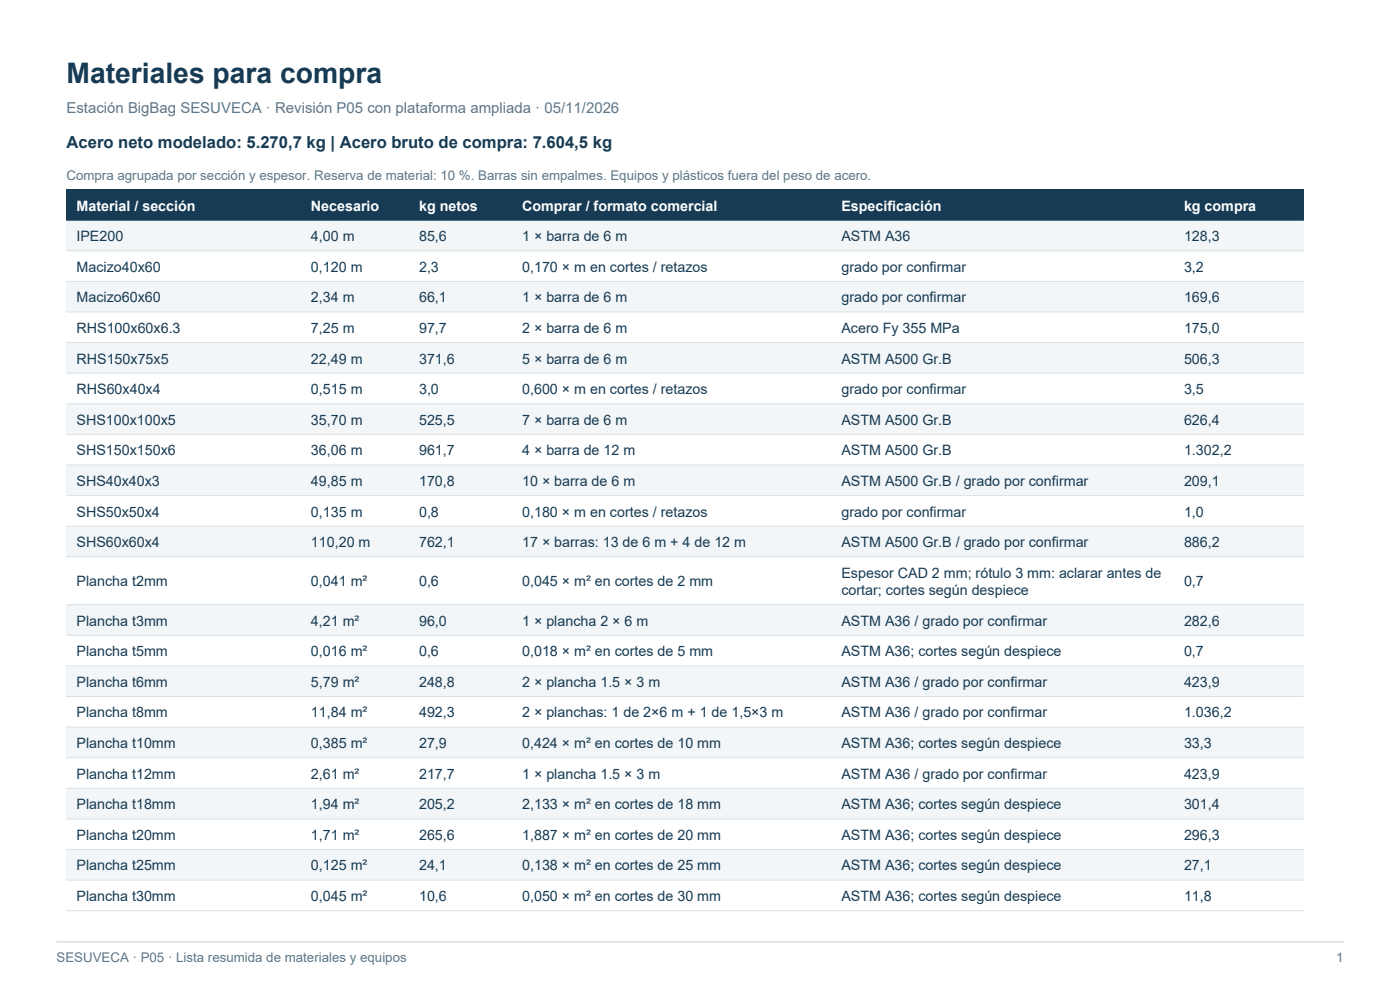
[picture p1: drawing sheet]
<svg xmlns="http://www.w3.org/2000/svg" width="297mm" height="210mm" viewBox="0 0 297 210" stroke-linecap="round" stroke-linejoin="round" font-family="sans-serif">
<defs><g id="words">
<text font-size="6" fill="#173b54" x="14.1" y="17.6">Materiales para compra</text>
<text font-size="3.5" fill="#173b54" x="14.1" y="31.4">Acero neto modelado: 5.270,7 kg | Acero bruto de compra: 7.604,5 kg</text>
<text font-size="3.2" fill="#627581" x="14.1" y="24">Estación BigBag SESUVECA · Revisión P05 con plataforma ampliada · 05/11/2026</text>
<g font-size="3" fill="#fff">
<text x="16.2" y="44.7">Material / sección</text>
<text x="66" y="44.7">Necesario</text>
<text x="88.9" y="44.7">kg netos</text>
<text x="110.8" y="44.7">Comprar / formato comercial</text>
<text x="178.5" y="44.7">Especificación</text>
<text x="251.2" y="44.7">kg compra</text>
</g>
<g font-size="3" fill="#173b54">
<text x="16.2" y="51.2">IPE200</text>
<text x="66" y="51.2">4,00 m</text>
<text x="88.9" y="51.2">85,6</text>
<text x="110.8" y="51.2">1 × barra de 6 m</text>
<text x="178.5" y="51.2">ASTM A36</text>
<text x="251.2" y="51.2">128,3</text>
<text x="16.2" y="57.6">Macizo40x60</text>
<text x="66" y="57.6">0,120 m</text>
<text x="88.9" y="57.6">2,3</text>
<text x="110.8" y="57.6">0,170 × m en cortes / retazos</text>
<text x="178.5" y="57.6">grado por confirmar</text>
<text x="251.2" y="57.6">3,2</text>
<text x="16.2" y="64.1">Macizo60x60</text>
<text x="66" y="64.1">2,34 m</text>
<text x="88.9" y="64.1">66,1</text>
<text x="110.8" y="64.1">1 × barra de 6 m</text>
<text x="178.5" y="64.1">grado por confirmar</text>
<text x="251.2" y="64.1">169,6</text>
<text x="16.2" y="70.6">RHS100x60x6.3</text>
<text x="66" y="70.6">7,25 m</text>
<text x="88.9" y="70.6">97,7</text>
<text x="110.8" y="70.6">2 × barra de 6 m</text>
<text x="178.5" y="70.6">Acero Fy 355 MPa</text>
<text x="251.2" y="70.6">175,0</text>
<text x="16.2" y="77.1">RHS150x75x5</text>
<text x="66" y="77.1">22,49 m</text>
<text x="88.9" y="77.1">371,6</text>
<text x="110.8" y="77.1">5 × barra de 6 m</text>
<text x="178.5" y="77.1">ASTM A500 Gr.B</text>
<text x="251.2" y="77.1">506,3</text>
<text x="16.2" y="83.6">RHS60x40x4</text>
<text x="66" y="83.6">0,515 m</text>
<text x="88.9" y="83.6">3,0</text>
<text x="110.8" y="83.6">0,600 × m en cortes / retazos</text>
<text x="178.5" y="83.6">grado por confirmar</text>
<text x="251.2" y="83.6">3,5</text>
<text x="16.2" y="90.1">SHS100x100x5</text>
<text x="66" y="90.1">35,70 m</text>
<text x="88.9" y="90.1">525,5</text>
<text x="110.8" y="90.1">7 × barra de 6 m</text>
<text x="178.5" y="90.1">ASTM A500 Gr.B</text>
<text x="251.2" y="90.1">626,4</text>
<text x="16.2" y="96.6">SHS150x150x6</text>
<text x="66" y="96.6">36,06 m</text>
<text x="88.9" y="96.6">961,7</text>
<text x="110.8" y="96.6">4 × barra de 12 m</text>
<text x="178.5" y="96.6">ASTM A500 Gr.B</text>
<text x="251.2" y="96.6">1.302,2</text>
<text x="16.2" y="103.1">SHS40x40x3</text>
<text x="66" y="103.1">49,85 m</text>
<text x="88.9" y="103.1">170,8</text>
<text x="110.8" y="103.1">10 × barra de 6 m</text>
<text x="178.5" y="103.1">ASTM A500 Gr.B / grado por confirmar</text>
<text x="251.2" y="103.1">209,1</text>
<text x="16.2" y="109.6">SHS50x50x4</text>
<text x="66" y="109.6">0,135 m</text>
<text x="88.9" y="109.6">0,8</text>
<text x="110.8" y="109.6">0,180 × m en cortes / retazos</text>
<text x="178.5" y="109.6">grado por confirmar</text>
<text x="251.2" y="109.6">1,0</text>
<text x="16.2" y="116.1">SHS60x60x4</text>
<text x="66" y="116.1">110,20 m</text>
<text x="88.9" y="116.1">762,1</text>
<text x="110.8" y="116.1">17 × barras: 13 de 6 m + 4 de 12 m</text>
<text x="178.5" y="116.1">ASTM A500 Gr.B / grado por confirmar</text>
<text x="251.2" y="116.1">886,2</text>
<text x="16.2" y="124.4">Plancha t2mm</text>
<text x="66" y="124.4">0,041 m²</text>
<text x="88.9" y="124.4">0,6</text>
<text x="110.8" y="124.4">0,045 × m² en cortes de 2 mm</text>
<text x="178.5" y="122.6">Espesor CAD 2 mm; rótulo 3 mm: aclarar antes de</text>
<text x="251.2" y="124.4">0,7</text>
<text x="178.5" y="126.2">cortar; cortes según despiece</text>
<text x="16.2" y="132.7">Plancha t3mm</text>
<text x="66" y="132.7">4,21 m²</text>
<text x="88.9" y="132.7">96,0</text>
<text x="110.8" y="132.7">1 × plancha 2 × 6 m</text>
<text x="178.5" y="132.7">ASTM A36 / grado por confirmar</text>
<text x="251.2" y="132.7">282,6</text>
<text x="16.2" y="139.2">Plancha t5mm</text>
<text x="66" y="139.2">0,016 m²</text>
<text x="88.9" y="139.2">0,6</text>
<text x="110.8" y="139.2">0,018 × m² en cortes de 5 mm</text>
<text x="178.5" y="139.2">ASTM A36; cortes según despiece</text>
<text x="251.2" y="139.2">0,7</text>
<text x="16.2" y="145.7">Plancha t6mm</text>
<text x="66" y="145.7">5,79 m²</text>
<text x="88.9" y="145.7">248,8</text>
<text x="110.8" y="145.7">2 × plancha 1.5 × 3 m</text>
<text x="178.5" y="145.7">ASTM A36 / grado por confirmar</text>
<text x="251.2" y="145.7">423,9</text>
<text x="16.2" y="152.2">Plancha t8mm</text>
<text x="66" y="152.2">11,84 m²</text>
<text x="88.9" y="152.2">492,3</text>
<text x="110.8" y="152.2">2 × planchas: 1 de 2×6 m + 1 de 1,5×3 m</text>
<text x="178.5" y="152.2">ASTM A36 / grado por confirmar</text>
<text x="251.2" y="152.2">1.036,2</text>
<text x="16.2" y="158.7">Plancha t10mm</text>
<text x="66" y="158.7">0,385 m²</text>
<text x="88.9" y="158.7">27,9</text>
<text x="110.8" y="158.7">0,424 × m² en cortes de 10 mm</text>
<text x="178.5" y="158.7">ASTM A36; cortes según despiece</text>
<text x="251.2" y="158.7">33,3</text>
<text x="16.2" y="165.2">Plancha t12mm</text>
<text x="66" y="165.2">2,61 m²</text>
<text x="88.9" y="165.2">217,7</text>
<text x="110.8" y="165.2">1 × plancha 1.5 × 3 m</text>
<text x="178.5" y="165.2">ASTM A36 / grado por confirmar</text>
<text x="251.2" y="165.2">423,9</text>
<text x="16.2" y="171.7">Plancha t18mm</text>
<text x="66" y="171.7">1,94 m²</text>
<text x="88.9" y="171.7">205,2</text>
<text x="110.8" y="171.7">2,133 × m² en cortes de 18 mm</text>
<text x="178.5" y="171.7">ASTM A36; cortes según despiece</text>
<text x="251.2" y="171.7">301,4</text>
<text x="16.2" y="178.2">Plancha t20mm</text>
<text x="66" y="178.2">1,71 m²</text>
<text x="88.9" y="178.2">265,6</text>
<text x="110.8" y="178.2">1,887 × m² en cortes de 20 mm</text>
<text x="178.5" y="178.2">ASTM A36; cortes según despiece</text>
<text x="251.2" y="178.2">296,3</text>
<text x="16.2" y="184.6">Plancha t25mm</text>
<text x="66" y="184.6">0,125 m²</text>
<text x="88.9" y="184.6">24,1</text>
<text x="110.8" y="184.6">0,138 × m² en cortes de 25 mm</text>
<text x="178.5" y="184.6">ASTM A36; cortes según despiece</text>
<text x="251.2" y="184.6">27,1</text>
<text x="16.2" y="191.1">Plancha t30mm</text>
<text x="66" y="191.1">0,045 m²</text>
<text x="88.9" y="191.1">10,6</text>
<text x="110.8" y="191.1">0,050 × m² en cortes de 30 mm</text>
<text x="178.5" y="191.1">ASTM A36; cortes según despiece</text>
<text x="251.2" y="191.1">11,8</text>
</g>
<g font-size="2.8" fill="#627581">
<text x="14.1" y="38.1">Compra agrupada por sección y espesor. Reserva de material: 10 %. Barras sin empalmes. Equipos y plásticos fuera del peso de acero.</text>
<text x="12" y="204">SESUVECA · P05 · Lista resumida de materiales y equipos</text>
<text x="283.5" y="204">1</text>
</g>
</g></defs>
<path d="M12 199.8h273" fill="none" stroke="#d9e1e7" stroke-width=".35"/>
<path d="M14.1 40.2h262.5v6.5h-262.5z" fill-rule="evenodd" fill="#173b54"/>
<path d="M14.1 46.7h262.5v6.5h-262.5z" fill-rule="evenodd" fill="#f2f6f8"/>
<path d="M14.1 53.2h262.5v6.5h-262.5z" fill-rule="evenodd" fill="#fff"/>
<path d="M14.1 59.7h262.5v6.5h-262.5z" fill-rule="evenodd" fill="#f2f6f8"/>
<path d="M14.1 66.2h262.5v6.5h-262.5z" fill-rule="evenodd" fill="#fff"/>
<path d="M14.1 72.7h262.5v6.5h-262.5z" fill-rule="evenodd" fill="#f2f6f8"/>
<path d="M14.1 79.2h262.5v6.5h-262.5z" fill-rule="evenodd" fill="#fff"/>
<path d="M14.1 85.7h262.5v6.4h-262.5z" fill-rule="evenodd" fill="#f2f6f8"/>
<path d="M14.1 92.1h262.5v6.5h-262.5z" fill-rule="evenodd" fill="#fff"/>
<path d="M14.1 98.6h262.5v6.5h-262.5z" fill-rule="evenodd" fill="#f2f6f8"/>
<path d="M14.1 105.1h262.5v6.5h-262.5z" fill-rule="evenodd" fill="#fff"/>
<path d="M14.1 111.6h262.5v6.5h-262.5z" fill-rule="evenodd" fill="#f2f6f8"/>
<path d="M14.1 118.1h262.5v10.2h-262.5z" fill-rule="evenodd" fill="#fff"/>
<path d="M14.1 128.3h262.5v6.5h-262.5z" fill-rule="evenodd" fill="#f2f6f8"/>
<path d="M14.1 134.8h262.5v6.5h-262.5z" fill-rule="evenodd" fill="#fff"/>
<path d="M14.1 141.3h262.5v6.4h-262.5z" fill-rule="evenodd" fill="#f2f6f8"/>
<path d="M14.1 147.7h262.5v6.5h-262.5z" fill-rule="evenodd" fill="#fff"/>
<path d="M14.1 154.2h262.5v6.5h-262.5z" fill-rule="evenodd" fill="#f2f6f8"/>
<path d="M14.1 160.7h262.5v6.5h-262.5z" fill-rule="evenodd" fill="#fff"/>
<path d="M14.1 167.2h262.5v6.5h-262.5z" fill-rule="evenodd" fill="#f2f6f8"/>
<path d="M14.1 173.7h262.5v6.5h-262.5z" fill-rule="evenodd" fill="#fff"/>
<path d="M14.1 180.2h262.5v6.5h-262.5z" fill-rule="evenodd" fill="#f2f6f8"/>
<path d="M14.1 186.7h262.5v6.5h-262.5z" fill-rule="evenodd" fill="#fff"/>
<path d="M14.1 46.7h262.5" fill="none" stroke="#173b54" stroke-width=".21"/>
<g fill="none" stroke="#d9e1e7" stroke-width=".21">
<path d="M14.1 53.2h262.5M14.1 59.7h262.5M14.1 66.2h262.5M14.1 72.7h262.5M14.1 79.2h262.5M14.1 85.7h262.5M14.1 92.1h262.5M14.1 98.6h262.5M14.1 105.1h262.5M14.1 111.6h262.5M14.1 118.1h262.5M14.1 128.3h262.5"/>
<path d="M14.1 134.8h262.5M14.1 141.3h262.5M14.1 147.7h262.5M14.1 154.2h262.5M14.1 160.7h262.5M14.1 167.2h262.5M14.1 173.7h262.5M14.1 180.2h262.5M14.1 186.7h262.5M14.1 193.2h262.5"/>
</g>
<use href="#words"/>
</svg>
